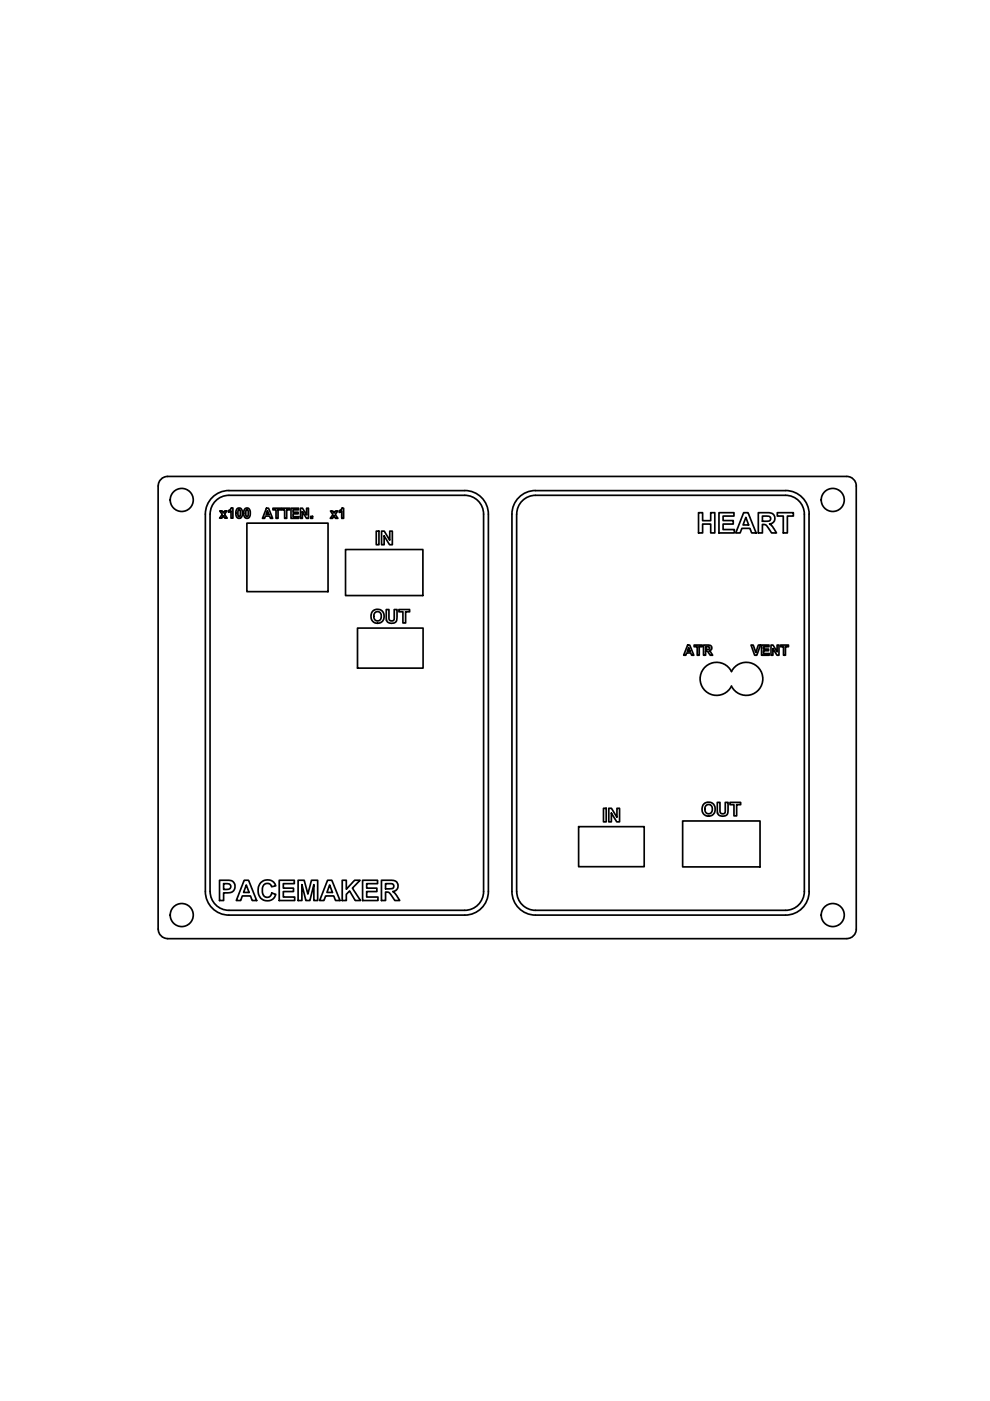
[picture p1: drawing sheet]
<svg xmlns="http://www.w3.org/2000/svg" width="210mm" height="297mm" viewBox="0 0 210 297" stroke-linecap="round" stroke-linejoin="round" font-family="sans-serif">
<!-- layer: Visible -->
<g fill="none" stroke="#000" stroke-width=".36">
<path d="M33.5 103v94M35.5 101h144a2 2 0 0 1 2 2M35.5 101a2 2 0 0 0-2 2M43.5 109v80a5 5 0 0 0 5 5h50a5 5 0 0 0 5-5v-80M44.5 109v80M44.6 109a4 4 0 0 1 3.9-4h50a4 4 0 0 1 4 4M46.6 108.3h.5l.3 .4 .2-.4h.5l-.5 .7 .6 .9h-.5l-.3-.5-.4 .5h-.4l.5-.8zM48.5 108.3l.6-.6h.3v2.2h-.4v-1.6l-.5 .3zM50.2 107.9l.4-.2a.89 .89 0 0 1 .8 1.3l-.1 .4a.7 .7 0 0 1-.9 .5 .7 .7 0 0 1-.4-1zM50.5 108.1h.3l.2 .4-.1 .9-.2 .2-.3-.5zM51.9 107.9l.3-.2a.82 .82 0 0 1 .9 1.2l-.1 .5a.71 .71 0 0 1-.9 .5 .71 .71 0 0 1-.4-1zM52.2 108.1l.2-.1 .2 .2v.5a.61 .61 0 0 1-.2 .9l-.3-.3z"/>
<path d="M52.3 110.9h17.3v14.5h-17.3zM56.5 107.7h.4l.9 2.2h-.5l-.2-.5h-.8l-.2 .5h-.5zM56.7 108.3l.3 .8h-.6zM57.9 107.7h1.7v.4h-.7v1.8h-.4v-1.8h-.6zM59.7 107.7h1.7v.4h-.6v1.8h-.5v-1.8h-.6zM61.7 107.7h1.6v.4h-1.2v.5h1.1v.4h-1.1v.5h1.2v.4h-1.6zM63.7 107.7h.4l.9 1.5v-1.5h.4v2.2h-.4l-.9-1.4v1.4h-.4zM65.9 109.5h.4v.4h-.4zM70.1 108.3h.4l.3 .5 .3-.5h.5l-.5 .8 .5 .8h-.5l-.3-.5-.3 .5h-.5l.6-.8zM71.9 108.3l.6-.6h.4v2.2h-.4v-1.6l-.6 .4zM73.3 116.5h16.4v9.8h-16.4zM79.8 112.6h.5v2.9h-.5z"/>
<path d="M80.9 112.6h.6l1.1 1.9v-1.9h.6v2.9h-.6l-1.2-1.9v1.9h-.5zM102.5 109v80a4 4 0 0 1-4 4h-50a4 4 0 0 1-3.9-4M103.5 109a5 5 0 0 0-5-5h-50a5 5 0 0 0-5 5M108.5 109v80a5 5 0 0 0 5 5h53a5 5 0 0 0 5.1-5M109.5 109l.1 80a4 4 0 0 0 3.9 4h53a4 4 0 0 0 4-4v-80M109.6 109a4 4 0 0 1 3.9-4h53a4 4 0 0 1 4 4M148.1 108.7h.9v1.7h1.7v-1.7h.9v4.3h-.9v-1.9h-1.7v1.9h-.9zM152.4 108.7h3.2v.7h-2.3v1h2.2v.7h-2.2v1.2h2.4v.7h-3.3zM157.7 108.7h.9l1.7 4.3h-.9l-.4-1h-1.7l-.4 1h-.9zM158.1 109.7l.6 1.6h-1.2zM160.8 108.7h2.4a1.19 1.19 0 0 1 1.1 1.2 1.19 1.19 0 0 1-1.1 1.2l.6 .5 .8 1.4h-1l-.6-.9a1.17 1.17 0 0 0-1.4-.9v1.8h-.8zM161.6 109.4h.7a.74 .74 0 0 1 1.1 .5v.2a.78 .78 0 0 1-1.1 .4h-.7z"/>
<path d="M164.8 108.7h3.4v.7h-1.3v3.6h-.8v-3.6h-1.3zM171.5 109v80M171.6 109a5 5 0 0 0-5.1-5h-53a5 5 0 0 0-5 5M181.5 103v94M75.8 133.2h13.9v8.5h-13.9zM79.5 129.9l.4-.2a.95 .95 0 0 1 1 1.1 .95 .95 0 0 1-1.2 .8l-.4-.7v-.6zM81.9 129.2h.6v1.6a.61 .61 0 0 0 .5 .8 .61 .61 0 0 0 .6-.8v-1.6h.6v1.5a1.17 1.17 0 0 1-1.2 1.5 1.17 1.17 0 0 1-1.1-1.4zM84.6 129.2h2.2v.5h-.8v2.4h-.6v-2.4h-.8zM145.8 136.8h.4l.9 2.1h-.5l-.1-.5h-.9l-.2 .5h-.5zM146 137.3l.3 .8h-.6zM147.2 136.8h1.7v.3h-.6v1.8h-.5v-1.8h-.6zM149.2 136.8h.9a.63 .63 0 0 1 .8 .4 .63 .63 0 0 1-.5 .8l.7 .9h-.5l-.6-.8-.2-.1h-.2v.9h-.4z"/>
<path d="M149.6 137.1h.7l.2 .3a.35 .35 0 0 1-.2 .3 .35 .35 0 0 1-.4 0h-.3zM159.2 136.8h.5l.6 1.6 .5-1.6h.4l-.7 2.1h-.5zM161.5 136.8h1.5v.3h-1.1v.5h1.1v.4h-1.1v.6h1.2v.3h-1.6zM163.5 136.8h.4l.9 1.4v-1.4h.4v2.1h-.5l-.8-1.4v1.4h-.4zM165.5 136.8h1.7v.3h-.7v1.8h-.4v-1.8h-.6zM149.4 141.5a3.5 3.5 0 0 1 5.7 .9 3.5 3.5 0 0 1 5.3-1.2 3.5 3.5 0 0 1 0 5.5 3.5 3.5 0 0 1-5.3-1.2 3.5 3.5 0 0 1-5.2 1.3 3.5 3.5 0 0 1-.5-5.3zM122.7 175.3h13.9v8.5h-13.9zM128 171.4h.5v2.9h-.5zM129.1 171.4h.5l1.2 1.9v-1.9h.6v2.9h-.6l-1.2-1.9v1.9h-.5zM144.7 174.1h16.4v9.7h-16.4zM149.7 170.8l.4-.2a.95 .95 0 0 1 1 1 .95 .95 0 0 1-1.2 .9l-.3-.4-.2-.5zM152.1 170.1h.6v1.6a.61 .61 0 0 0 .5 .8 .61 .61 0 0 0 .6-.8v-1.6h.6v1.5a1.17 1.17 0 0 1-1.2 1.4 1.17 1.17 0 0 1-1.1-1.4z"/>
<path d="M154.8 170.1h2.2v.5h-.8v2.4h-.6v-2.4h-.8zM33.5 197a2 2 0 0 0 2 2M35.5 199h144M46.5 186.6h1.7a1.35 1.35 0 0 1 1.6 1 1.35 1.35 0 0 1-.9 1.6l-1.5 .1v1.6h-.9zM47.4 187.4h.4a.76 .76 0 0 1 1.1 .7 .79 .79 0 0 1-1 .5h-.5zM51.8 186.6h.9l1.7 4.3h-.9l-.4-.9h-1.7l-.4 .9h-.9zM52.2 187.6l.6 1.6h-1.2zM55.3 187.1l.8-.5a1.76 1.76 0 0 1 2.4 1.2l-.9 .2-.3-.5-.5-.2a1.17 1.17 0 0 0-1.2 1.6 1.03 1.03 0 0 0 .8 1.3 1.03 1.03 0 0 0 1.2-.9l.9 .3-.6 .9a2.04 2.04 0 0 1-2.4 .1 2.04 2.04 0 0 1-.7-2.4zM59.2 186.6h3.2v.8h-2.3v.9h2.1v.7h-2.1v1.2h2.4v.7h-3.3zM63.2 186.6h1.3l.8 3 .7-3h1.4v4.3h-.9v-3.4l-.8 3.4h-.8l-.9-3.4v3.4h-.8zM69.4 186.6h1l1.7 4.3h-1l-.3-.9h-1.8l-.3 .9h-.9zM69.9 187.6l.6 1.6h-1.2z"/>
<path d="M72.6 186.6h.8v1.9l1.8-1.9h1.1l-1.6 1.7 1.7 2.6h-1.1l-1.2-2-.7 .7v1.3h-.8zM76.9 186.6h3.2v.8h-2.4v.9h2.2v.7h-2.2v1.2h2.4v.7h-3.2zM80.9 186.6l2.4 .1a1.19 1.19 0 0 1 1.1 1.2 1.19 1.19 0 0 1-1.1 1.1l.4 .4 1.1 1.5h-1.1l-.6-.9a1.18 1.18 0 0 0-1.4-.9v1.8h-.8zM81.7 187.4h.7a.71 .71 0 0 1 1.1 .6l-.3 .4-1.5 .1zM181.5 197a2 2 0 0 1-2 2"/>
<circle cx="38.5" cy="106" r="2.44"/>
<circle cx="176.6" cy="106" r="2.44"/>
<circle cx="80" cy="130.7" r="1.46"/>
<circle cx="150.2" cy="171.6" r="1.45"/>
<circle cx="38.5" cy="194" r="2.44"/>
<circle cx="176.6" cy="194" r="2.44"/>
</g>
</svg>
